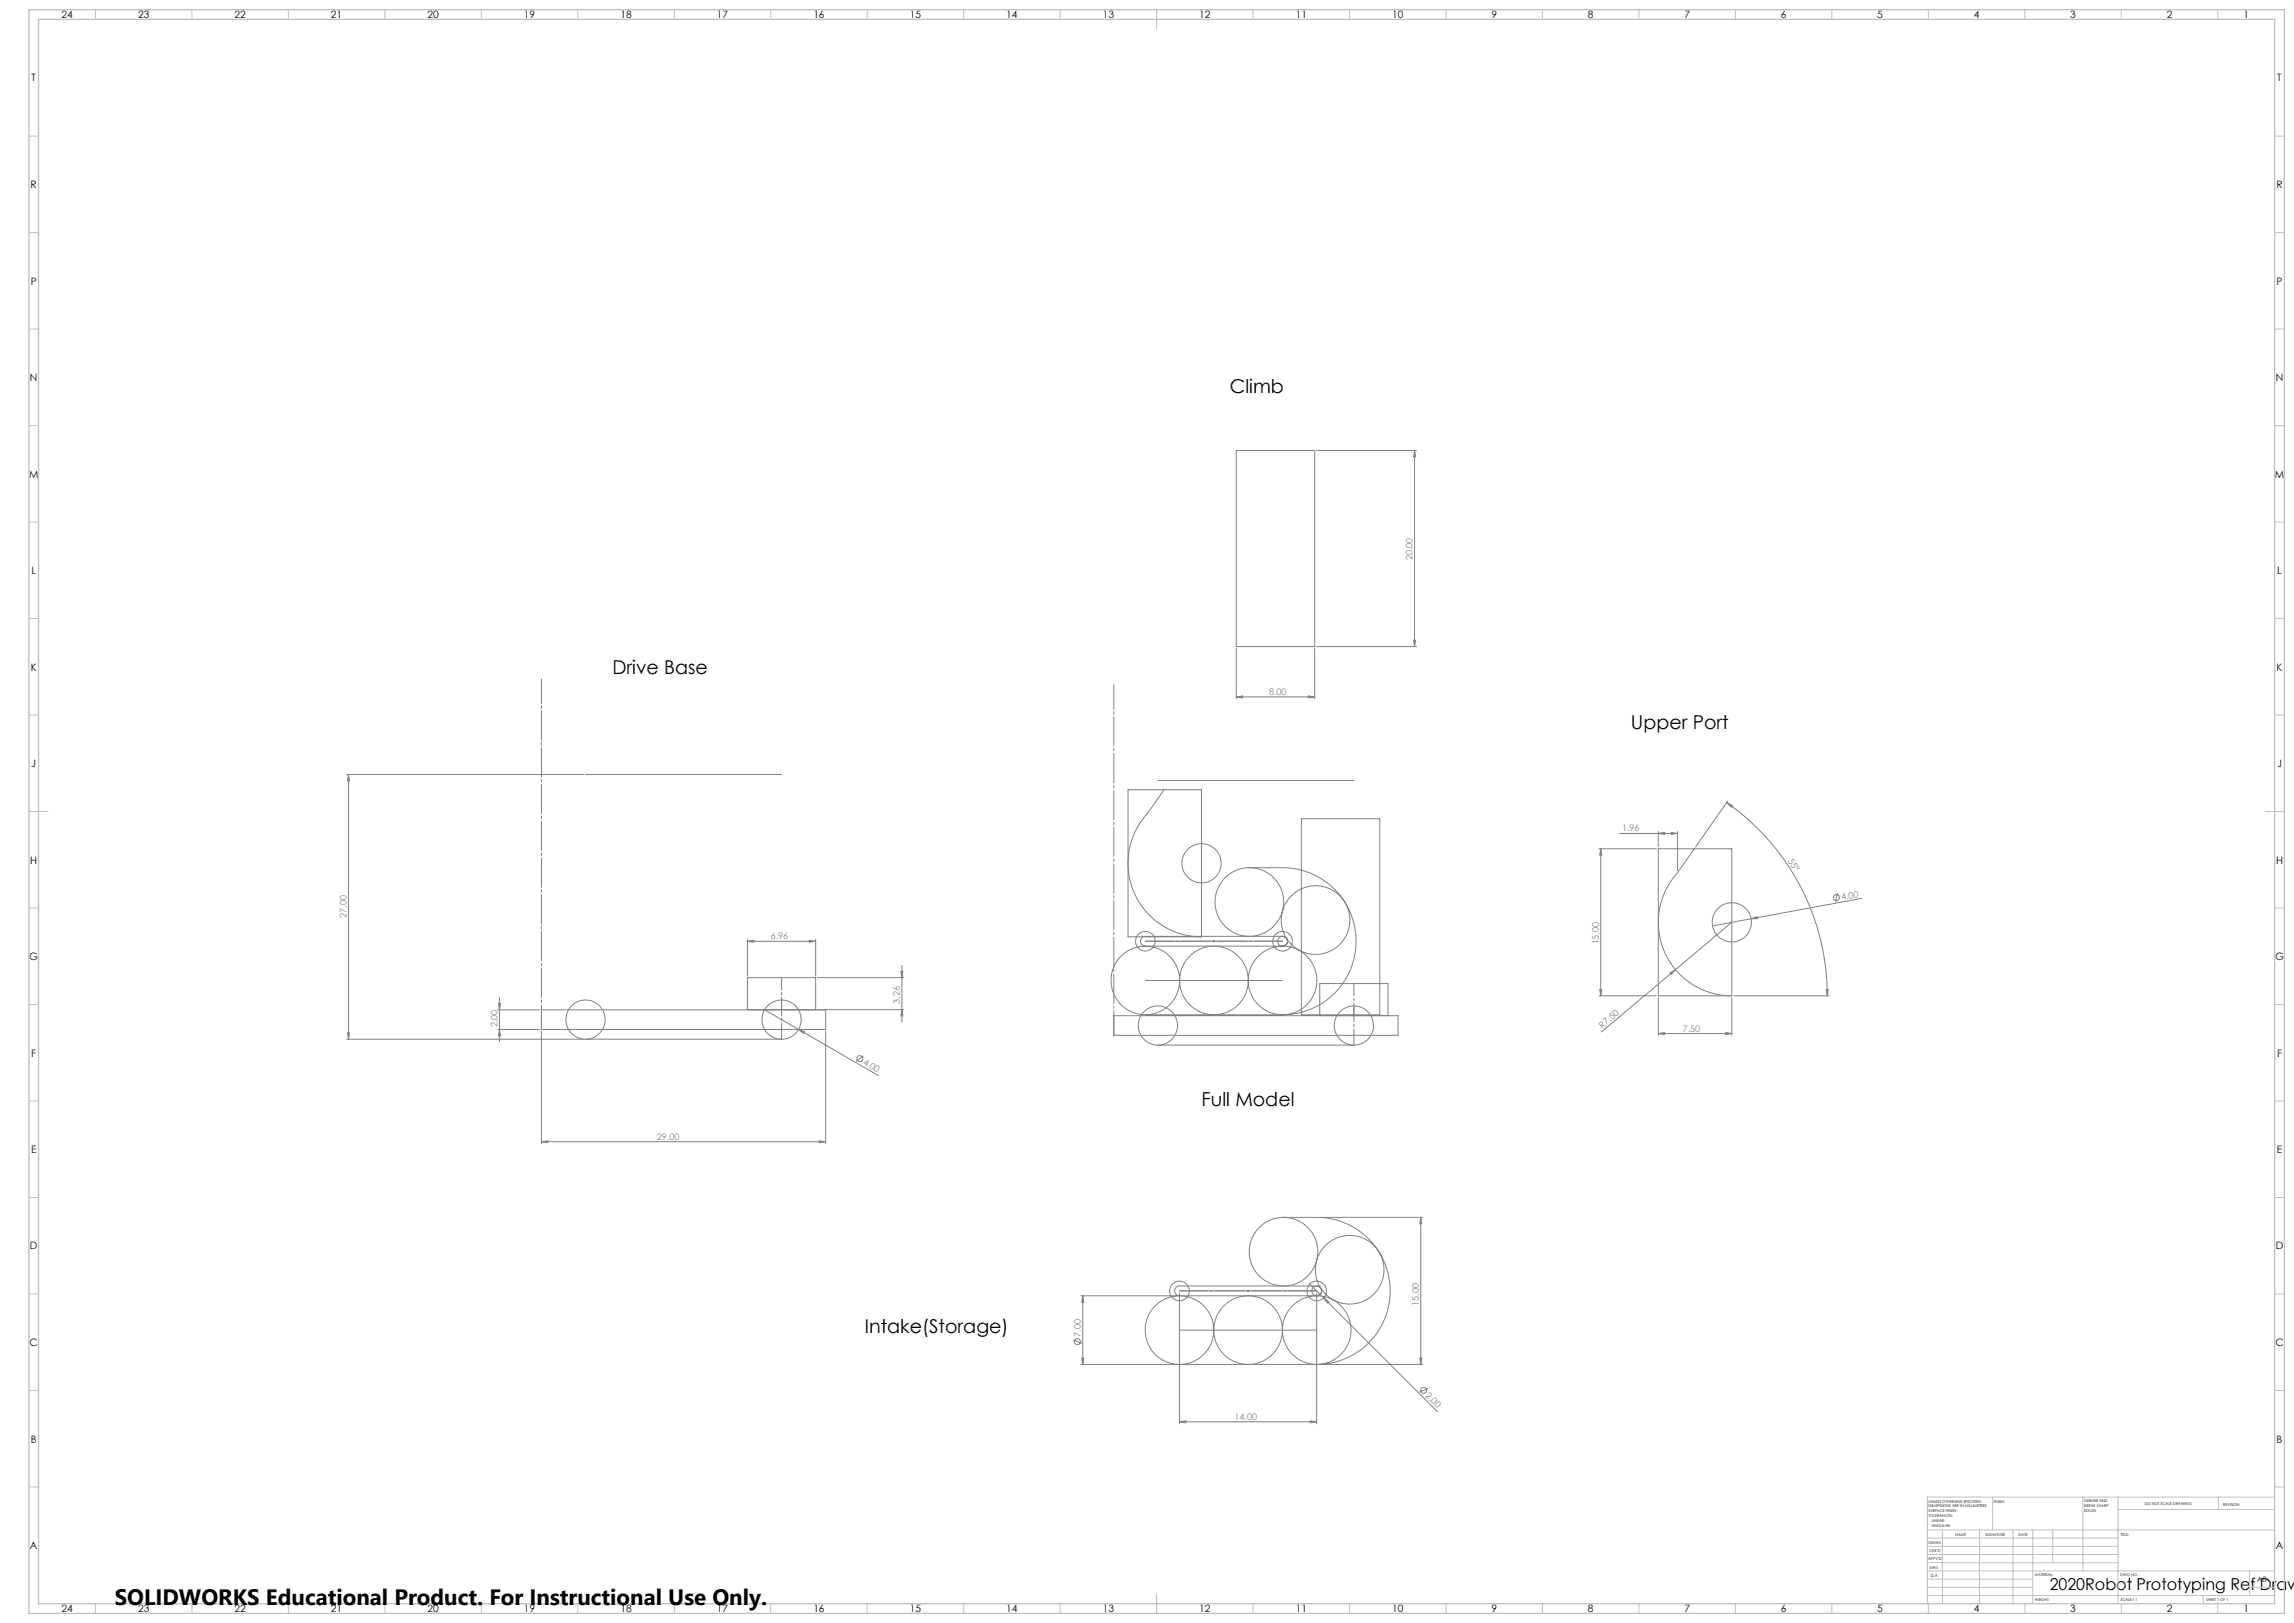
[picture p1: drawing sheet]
<svg xmlns="http://www.w3.org/2000/svg" width="1189mm" height="841mm" viewBox="0 0 1189 841" stroke-linecap="round" stroke-linejoin="round" font-family="sans-serif">
<defs><g id="words">
<text font-size="11.6" x="59" y="832">SOLIDWORKS Educational Product. For Instructional Use Only.</text>
<g font-size="9.9">
<text x="638" y="204">Climb</text>
<text x="317" y="349">Drive Base</text>
<text x="845" y="378">Upper Port</text>
<text x="623" y="573">Full Model</text>
<text x="448" y="691">Intake(Storage)</text>
</g>
<text font-size="8.5" x="1062" y="824">2020Robot Prototyping Ref Draw</text>
<g font-size="5.3">
<text x="32" y="9">24</text>
<text x="72" y="9">23</text>
<text x="122" y="9">22</text>
<text x="172" y="9">21</text>
<text x="222" y="9">20</text>
<text x="272" y="9">19</text>
<text x="322" y="9">18</text>
<text x="372" y="9">17</text>
<text x="422" y="9">16</text>
<text x="472" y="9">15</text>
<text x="522" y="9">14</text>
<text x="572" y="9">13</text>
<text x="622" y="9">12</text>
<text x="672" y="9">11</text>
<text x="722" y="9">10</text>
<text x="773" y="9">9</text>
<text x="823" y="9">8</text>
<text x="873" y="9">7</text>
<text x="923" y="9">6</text>
<text x="973" y="9">5</text>
<text x="1023" y="9">4</text>
<text x="1073" y="9">3</text>
<text x="1123" y="9">2</text>
<text x="1163" y="9">1</text>
<text x="16" y="42">T</text>
<text x="1180" y="42">T</text>
<text x="16" y="98">R</text>
<text x="1180" y="98">R</text>
<text x="16" y="148">P</text>
<text x="1180" y="148">P</text>
<text x="16" y="197">N</text>
<text x="1180" y="197">N</text>
<text x="15" y="248">M</text>
<text x="1179" y="248">M</text>
<text x="16" y="298">L</text>
<text x="1180" y="298">L</text>
<text x="16" y="347">K</text>
<text x="1180" y="347">K</text>
<text x="16" y="398">J</text>
<text x="1180" y="398">J</text>
<text x="16" y="448">H</text>
<text x="1180" y="448">H</text>
<text x="15" y="497">G</text>
<text x="1179" y="497">G</text>
<text x="16" y="548">F</text>
<text x="1180" y="548">F</text>
<text x="16" y="598">E</text>
<text x="1180" y="598">E</text>
<text x="16" y="647">D</text>
<text x="1180" y="647">D</text>
<text x="15" y="698">C</text>
<text x="1179" y="698">C</text>
<text x="16" y="748">B</text>
<text x="1180" y="748">B</text>
<text x="16" y="803">A</text>
<text x="1180" y="803">A</text>
<text x="32" y="835">24</text>
<text x="72" y="835">23</text>
<text x="122" y="835">22</text>
<text x="172" y="835">21</text>
<text x="222" y="835">20</text>
<text x="272" y="835">19</text>
<text x="322" y="835">18</text>
<text x="372" y="835">17</text>
<text x="422" y="835">16</text>
<text x="472" y="835">15</text>
<text x="522" y="835">14</text>
<text x="572" y="835">13</text>
<text x="622" y="835">12</text>
<text x="672" y="835">11</text>
<text x="722" y="835">10</text>
<text x="773" y="835">9</text>
<text x="823" y="835">8</text>
<text x="873" y="835">7</text>
<text x="923" y="835">6</text>
<text x="973" y="835">5</text>
<text x="1023" y="835">4</text>
<text x="1073" y="835">3</text>
<text x="1123" y="835">2</text>
<text x="1163" y="835">1</text>
</g>
<g font-size="4.7" fill="#808080">
<text x="732" y="290" transform="rotate(-90 732 290)">20.00</text>
<text x="658" y="360">8.00</text>
<text x="841" y="431">1.96</text>
<text x="926" y="446" transform="rotate(57 926 446)">55°</text>
<text x="955" y="466" transform="rotate(-10 955 466)">4.00</text>
<text x="180" y="476" transform="rotate(-90 180 476)">27.00</text>
<text x="399" y="487">6.96</text>
<text x="829" y="489" transform="rotate(-90 829 489)">15.00</text>
<text x="466" y="520" transform="rotate(-90 466 520)">3.26</text>
<text x="258" y="532" transform="rotate(-90 258 532)">2.00</text>
<text x="830" y="533" transform="rotate(-40 830 533)">R7.50</text>
<text x="872" y="535">7.50</text>
<text x="447" y="551" transform="rotate(30 447 551)">4.00</text>
<text x="341" y="591">29.00</text>
<text x="735" y="677" transform="rotate(-90 735 677)">15.00</text>
<text x="560" y="693" transform="rotate(-90 560 693)">7.00</text>
<text x="739" y="723" transform="rotate(45 739 723)">2.00</text>
<text x="640" y="736">14.00</text>
</g>
<text font-size="3.9" x="1170" y="820">A0</text>
<g font-size="2">
<text x="1000" y="779">UNLESS OTHERWISE SPECIFIED:</text>
<text x="1033" y="779">FINISH:</text>
<text x="1080" y="778">DEBURR AND</text>
<text x="1112" y="780">DO NOT SCALE DRAWING</text>
<text x="1000" y="781">DIMENSIONS ARE IN MILLIMETERS</text>
<text x="1000" y="784">SURFACE FINISH:</text>
<text x="1080" y="781">BREAK SHARP</text>
<text x="1080" y="783">EDGES</text>
<text x="1152" y="780">REVISION</text>
<text x="1000" y="786">TOLERANCES:</text>
<text x="1001" y="789">LINEAR:</text>
<text x="1001" y="791">ANGULAR:</text>
<text x="1013" y="796">NAME</text>
<text x="1029" y="796">SIGNATURE</text>
<text x="1046" y="796">DATE</text>
<text x="1099" y="796">TITLE:</text>
<text x="1000" y="800">DRAWN</text>
<text x="999" y="808">APPV'D</text>
<text x="1000" y="804">CHK'D</text>
<text x="1000" y="813">MFG</text>
<text x="1001" y="817">Q.A</text>
<text x="1055" y="817">MATERIAL:</text>
<text x="1099" y="817">DWG NO.</text>
<text x="1055" y="830">WEIGHT:</text>
<text x="1099" y="830">SCALE:1:1</text>
<text x="1143" y="830">SHEET 1 OF 1</text>
</g>
</g></defs>
<g fill="none" stroke="#808080" stroke-width=".52">
<path d="M641 233h40v102h-40zM682 233h52M733 233v102M733 233l1 4h-1zM641 336v26M681 336v26M682 335h52M733 332h1l-1 3zM641 361h3v1zM641 361h40M678 361h3l-3 1zM180 401h123"/>
<path d="M181 401v4h-1zM181 401v137M303 401h102M585 409h38v76h-38zM600 404h102M603 409l-8 13a38 38 0 0 0-7 41 38 38 0 0 0 35 22M895 416l3 1-1 1zM895 416a122 122 0 0 1 52 100M896 415l-17 24M675 424h40v102h-40zM829 440h30M830 440v3h-1z"/>
<path d="M830 440v76M839 432h30M860 432l3-1v1zM860 431v8M860 440h38v76h-38zM866 431l3 1h-3zM869 431v20M878 440l-9 12a38 38 0 0 0-6 41 38 38 0 0 0 35 23M647 450h19a38 38 0 0 1 37 38 38 38 0 0 1-38 38h-71M898 478l-68 57M908 476l3-1v1zM952 463l-1 4"/>
<path d="M965 466l-77 14M387 488l4-1v1zM387 488h36M387 487v19M419 487l4 1h-4zM423 487v19M592 486l1-1h72a2.5 2.5 0 0 1 2 3 2.5 2.5 0 0 1-2 2h-71a2.5 2.5 0 0 1-3-1 2.5 2.5 0 0 1 1-3zM594 488h71M629 487l1 1M629 487v1M630 487l-1 1M258 520h1v3z"/>
<path d="M259 517v23M424 507h44M467 503h1l-1 4zM467 500v30M594 508h71M684 510h35v16h-35zM829 516h30M829 513h1v3zM860 517v20M866 504l2-2-2 3zM898 517v20M899 516h49"/>
<path d="M947 513h1l-1 3zM180 538h123M180 535h1v3zM258 523h22M258 533h22M259 533v4h-1zM281 534v59M303 538h102M387 523v-16h36v16M396 523l59 34M414 533l3 2h-1zM428 534v59"/>
<path d="M467 523l1 3h-1zM468 523h-187v10h147v-10M577 526h148v10h-148zM860 536l3-1v1zM860 536h38M894 535l4 1h-4zM448 547l-4 3M600 542h102M281 592l3-1v1zM281 592h147M425 591l3 1h-3zM665 631h18a38 38 0 0 1 38 38 38 38 0 0 1-39 38h-71"/>
<path d="M684 631h53M736 631l1 3h-1zM736 631v76M560 671h50M561 671l1 4h-1zM561 671v36M609 667l2-1h71a2.5 2.5 0 0 1 3 3 2.5 2.5 0 0 1-3 2h-71a2.5 2.5 0 0 1-2-1 2.5 2.5 0 0 1 0-3zM611 669h71M611 670v68M647 669h.1M647 668v1M679 665l66 67"/>
<path d="M682 670v68M686 673l3 1-1 1zM556 694l5 2M611 689h71M560 707h50M561 704h1l-1 3zM683 707h54M736 704h1l-1 3zM740 720l-4 1M611 737l4-1v1zM611 737h71M679 736l3 1h-3z"/>
<circle cx="623" cy="447" r="10"/>
<circle cx="648" cy="467" r="18"/>
<circle cx="682" cy="477" r="18"/>
<circle cx="898" cy="478" r="10"/>
<circle cx="952" cy="465" r="1.6"/>
<circle cx="594" cy="488" r="5"/>
<circle cx="665" cy="488" r="5"/>
<circle cx="665" cy="488" r="2.5"/>
<circle cx="594" cy="508" r="18"/>
<circle cx="629" cy="508" r="18"/>
<circle cx="665" cy="508" r="18"/>
<circle cx="303" cy="528" r="10"/>
<circle cx="405" cy="528" r="10"/>
<circle cx="600" cy="531" r="10"/>
<circle cx="702" cy="531" r="10"/>
<circle cx="446" cy="549" r="1.6"/>
<circle cx="665" cy="649" r="18"/>
<circle cx="700" cy="658" r="18"/>
<circle cx="611" cy="669" r="5"/>
<circle cx="682" cy="669" r="2.5"/>
<circle cx="682" cy="669" r="5"/>
<circle cx="558" cy="695" r="1.6"/>
<circle cx="611" cy="689" r="18"/>
<circle cx="647" cy="689" r="18"/>
<circle cx="682" cy="689" r="18"/>
<circle cx="738" cy="720" r="1.6"/>
</g>
<g fill="none" stroke="#c0c0c0" stroke-width=".52">
<path d="M49 5v5M99 5v5M149 5v5M199 5v5M249 5v5M299 5v5M349 5v5M399 5v5M449 5v5M499 5v5M549 5v5M599 5v10"/>
<path d="M649 5v5M699 5v5M749 5v5M799 5v5M849 5v5M899 5v5M949 5v5M999 5v5M1049 5v5M1099 5v5M1149 5v5M15 71h5"/>
<path d="M1179 71h5M15 121h5M1179 121h5M15 171h5M1179 171h5M15 221h5M1179 221h5M15 271h5M1179 271h5M15 321h5M1179 321h5M15 371h5"/>
<path d="M1179 371h5M15 421h10M1174 421h10M15 471h5M1179 471h5M15 521h5M1179 521h5M15 571h5M1179 571h5M15 621h5M1179 621h5M15 671h5"/>
<path d="M1179 671h5M15 721h5M1179 721h5M15 771h5M1033 776v17M1080 776v38M1098 776v55M1150 776v6M1179 771h5M1179 776h-180v55M999 793h180M999 797h99"/>
<path d="M1007 793v38M1026 793v38M1043 793v38M1054 793v38M1064 793v17M1098 782h81M999 810h99M999 806h99M999 801h99M999 818h55M999 814h180M1166 814v13"/>
<path d="M49 831v5M99 831v5M149 831v5M199 831v5M249 831v5M299 831v5M349 831v5M399 831v5M449 831v5M499 831v5M549 831v5M599 826v10"/>
<path d="M649 831v5M699 831v5M749 831v5M799 831v5M849 831v5M899 831v5M949 831v5M999 827h180M999 823h55M999 831v5M1049 831v5M1099 831v5"/>
<path d="M1142 827v4M1149 831v5M1166 823h13"/>
</g>
<path d="M15 5h1169v831h-1169zM20 10h1159v821h-1159z" fill="none" stroke="#c0c0c0" stroke-width=".7"/>
<path d="M594 488h71M611 669h71" fill="none" stroke="#808080" stroke-width=".52" stroke-dasharray="15.2 1.3 1.3 1.3" stroke-dashoffset=".6"/>
<path d="M405 507v16M702 510v16" fill="none" stroke="#808080" stroke-width=".52" stroke-dasharray="15.2 1.3 1.3 1.3" stroke-dashoffset="8.9"/>
<path d="M405 518v20M702 521v21" fill="none" stroke="#808080" stroke-width=".52" stroke-dasharray="15.2 1.3 1.3 1.3" stroke-dashoffset="7"/>
<path d="M281 533v-181M577 536v-181" fill="none" stroke="#808080" stroke-width=".52" stroke-dasharray="15.2 1.3 1.3 1.3" stroke-dashoffset="2.6"/>
<g fill="#808080">
<path d="M908 476l3-1v1z"/>
<path d="M866 504l2-2-2 3z"/>
<path d="M686 673l3 1-1 1z"/>
<path d="M414 533l3 2h-1z"/>
<path d="M947 513h1l-1 3zM895 416l3 1-1 1z"/>
<path d="M866 431l3 1h-3zM860 432l3-1v1zM678 361h3l-3 1zM641 361h3v1z"/>
<path d="M281 592l3-1v1zM425 591l3 1h-3zM611 737l4-1v1zM679 736l3 1h-3z"/>
<path d="M733 332h1l-1 3zM733 233l1 4h-1z"/>
<path d="M180 535h1v3zM181 401v4h-1zM829 513h1v3zM830 440v3h-1z"/>
<path d="M467 523l1 3h-1zM467 503h1l-1 4z"/>
<path d="M736 631l1 3h-1zM736 704h1l-1 3zM561 671l1 4h-1zM561 704h1l-1 3zM258 520h1v3zM259 533v4h-1z"/>
<path d="M860 536l3-1v1zM894 535l4 1h-4zM387 488l4-1v1zM419 487l4 1h-4z"/>
</g>
<use href="#words"/>
</svg>
